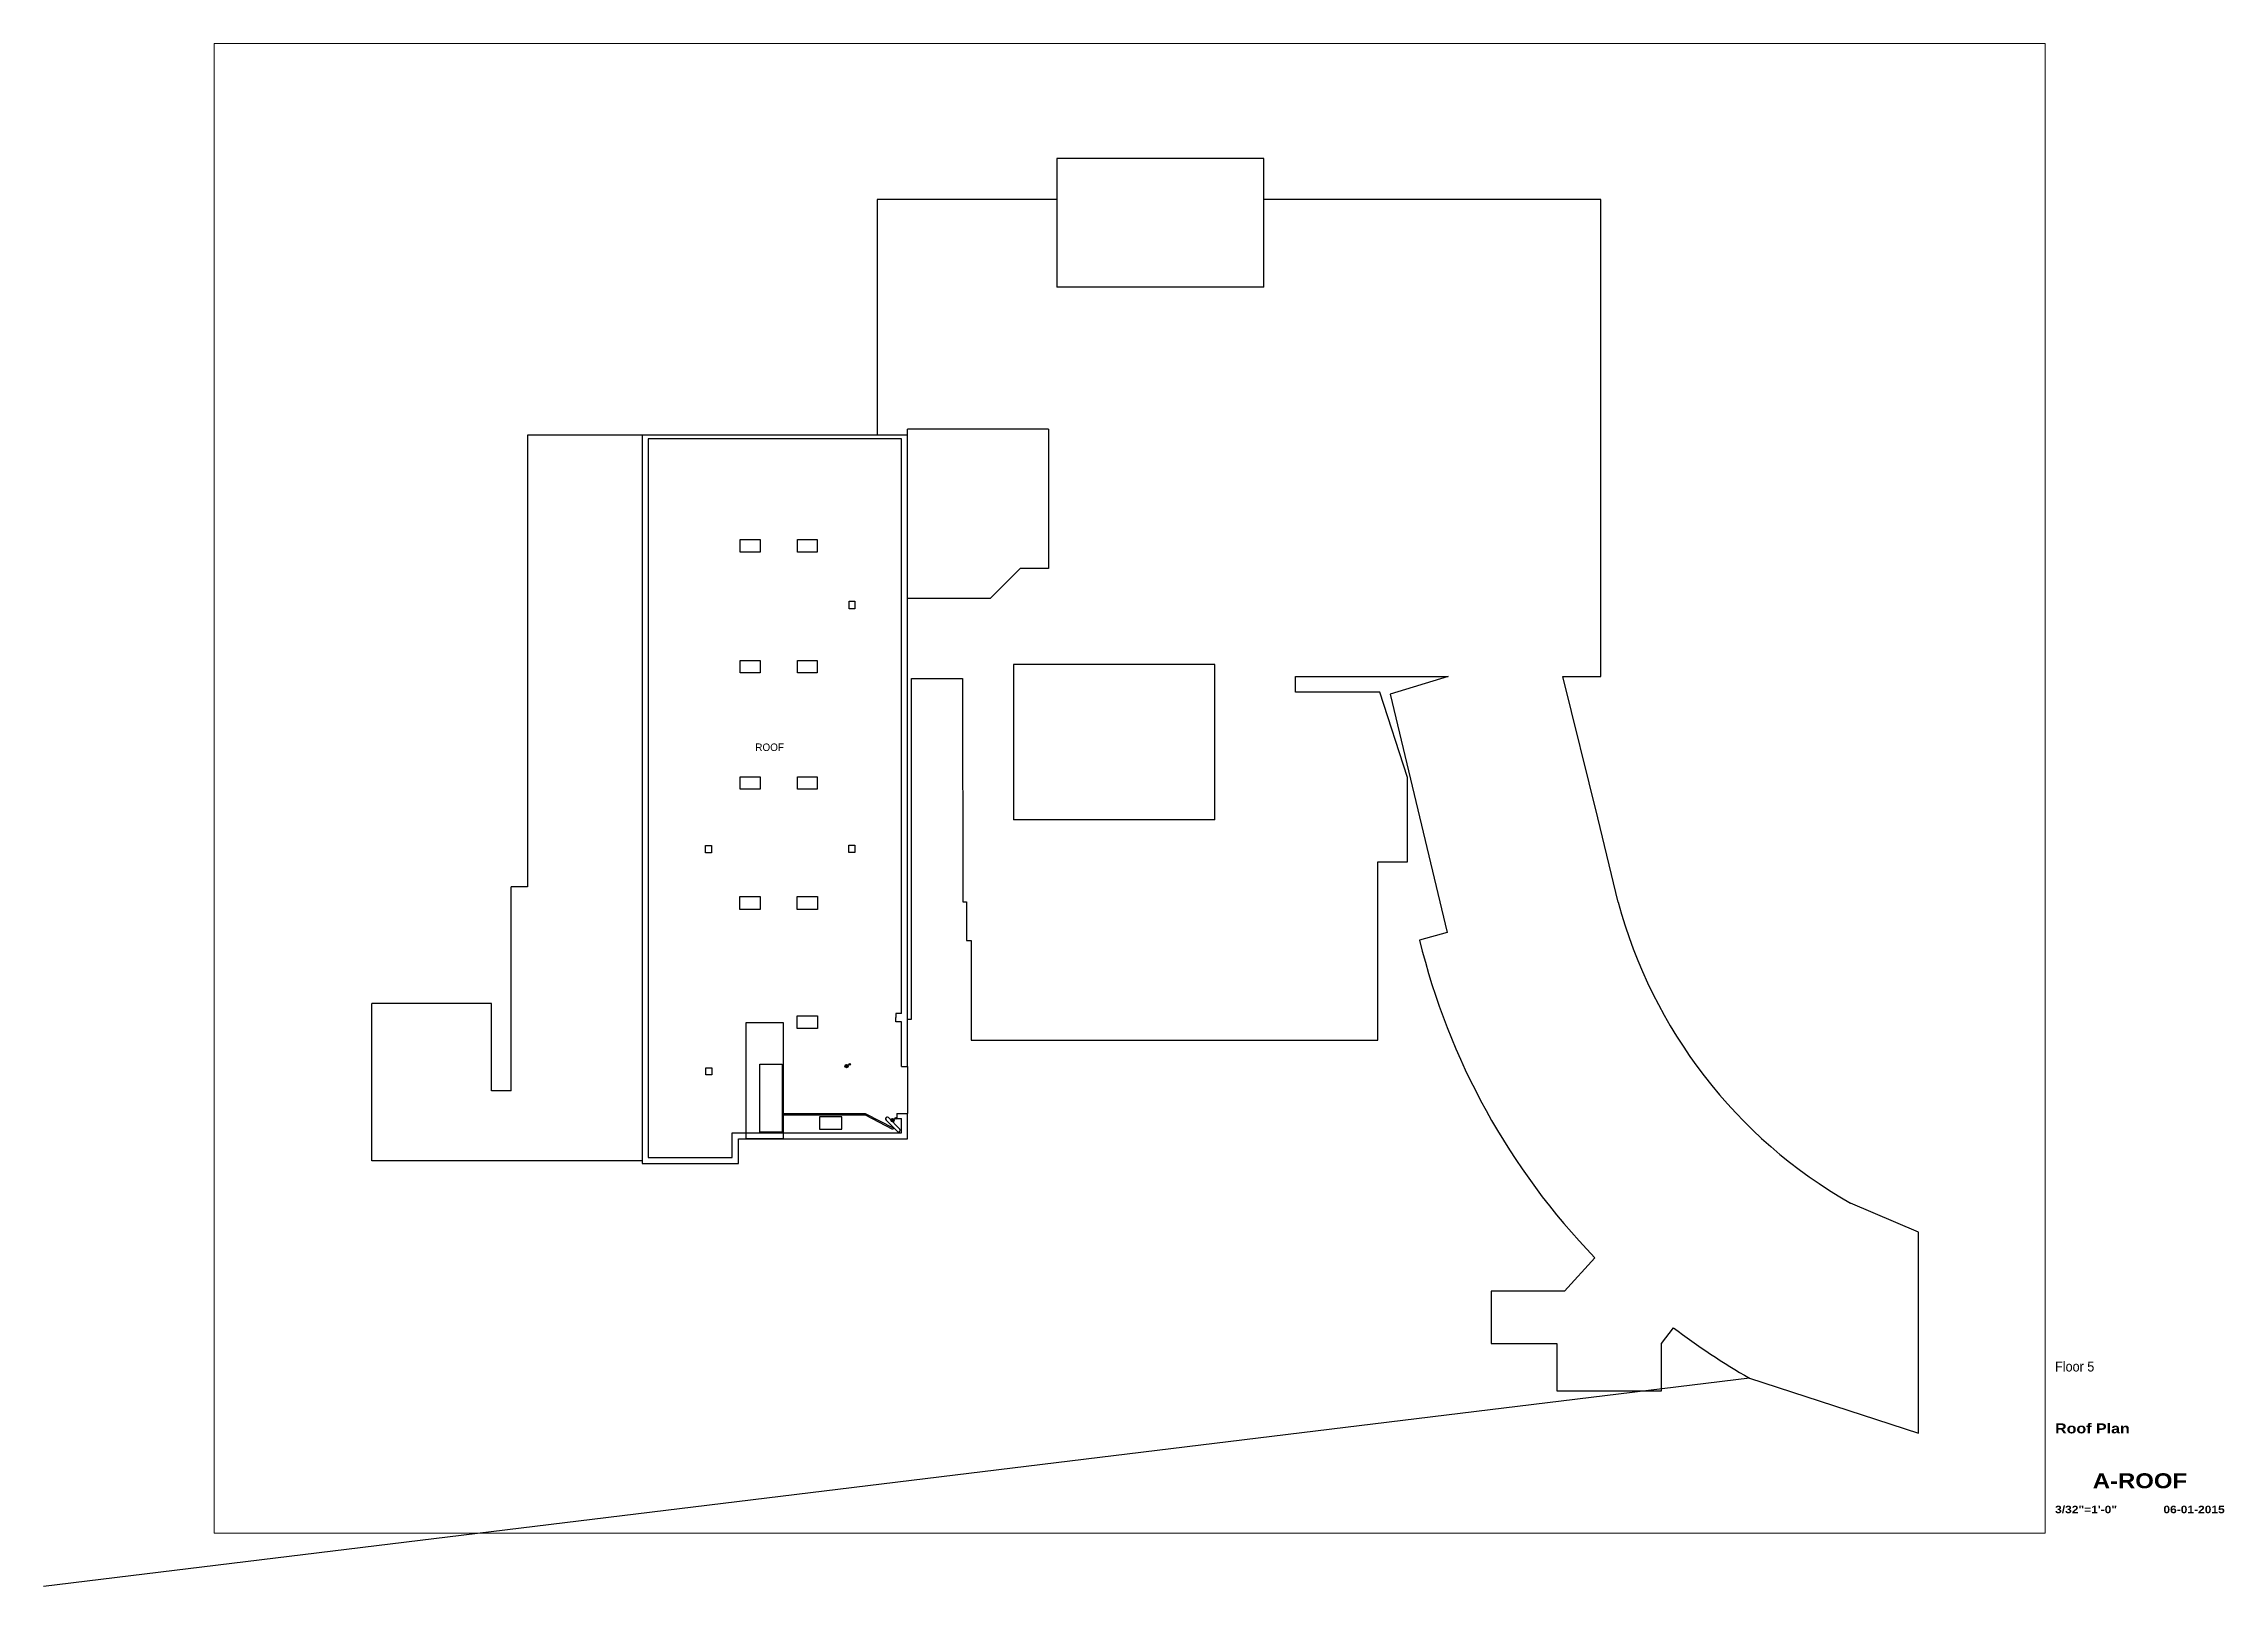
# Paper-space layout '30x42' of a CAD drawing. Extents: x 0 to 41, y 0 to 29.
# The model-space entities are those that its viewports show. They can reach past a viewport. Long polylines and large blocks are cut down to what shows.
import ezdxf
from ezdxf.enums import TextEntityAlignment as Align

# ---------------------------------------------------------------- set-up
doc = ezdxf.new("R2010")
doc.units = 0
doc.header["$LTSCALE"] = 96
doc.header["$MEASUREMENT"] = 0
doc.layers.get('0').update_dxf_attribs({"linetype": 'CONTINUOUS'})
doc.layers.get('DEFPOINTS').update_dxf_attribs({"color": 31, "linetype": 'CONTINUOUS'})
for name, color, linetype in [('A-ANNO-TEXT', 4, 'CONTINUOUS'), ('A-ROOF', 1, 'CONTINUOUS'), ('A-SPCL', 34, 'CONTINUOUS'), ('A-WALL-FULL', 6, 'CONTINUOUS'), ('P-PREFIX', 2, 'CONTINUOUS'), ('T-5', 5, 'CONTINUOUS')]:
    doc.layers.add(name, color=color, linetype=linetype)
doc.styles.add('ARIAL', font='arial.ttf')
doc.styles.add('Arial90', font='arial.ttf', dxfattribs={"width": 0.9})
doc.styles.add('ArialBlack', font='ariblk_1.ttf')

# ---------------------------------------------------------------- blocks, each defined once
blk = doc.blocks.new('sheettext_30x42_base')
at = {"style": 'Arial90', "width": 0.9}
blk.add_attdef('FLOOR', text='', height=0.188, dxfattribs=at).set_placement((0, 3.227), align=Align.TOP_LEFT)
at = {"color": 8, "style": 'ArialBlack'}
for tag, p, height in [('TITLE_1', (0, 2.195), 0.188), ('TITLE_2', (0, 1.876), 0.188), ('SCALE', (0, 0.375), 0.141)]:
    blk.add_attdef(tag, p, '', height=height, dxfattribs=at)
blk.add_attdef('DWG#', text='', height=0.281, dxfattribs=at).set_placement((1.594, 1.126), align=Align.TOP_CENTER)
blk.add_attdef('DATE', text='', height=0.141, dxfattribs=at).set_placement((3.188, 0.375), align=Align.RIGHT)

msp = doc.modelspace()

# ---------------------------------------------------------------- linework, layer by layer
at = {"layer": 'A-ROOF'}
for p, q in [((3187, 3211), (2689, 3211)), ((2689, 3211), (2689, 2902)), ((3187, 2902), (3187, 3211)), ((2689, 3113), (2257, 3113)), ((2257, 3113), (2257, 2545.8)), ((3998, 3113), (3187, 3113)), ((3998, 1965), (3998, 3113)), ((3187, 2902), (2689, 2902)), ((1691, 2545.8), (1415, 2545.8)), ((1415, 2545.8), (1415, 1458.6)), ((2669, 2560), (2329.8, 2560)), ((2329.8, 2545.8), (2329.8, 2560)), ((2669, 2560), (2669, 2224.6)), ((2600.9, 2224.6), (2528.9, 2152.6)), ((2669, 2224.6), (2600.9, 2224.6)), ((2528.9, 2152.6), (2329.8, 2152.6)), ((2584.8, 1994), (2584.8, 1620)), ((3069, 1994), (2584.8, 1994)), ((3069, 1620), (3069, 1994)), ((2339, 1140.8), (2339, 1960)), ((2339, 1960), (2461.9, 1960)), ((2461.9, 1960), (2463, 1422.8)), ((3263, 1927), (3263, 1965)), ((3263, 1965), (3630.5, 1965)), ((3630.5, 1965), (3491, 1922.8)), ((3991.1, 1624.7), (3906.7, 1965)), ((3906.7, 1965), (3998, 1965)), ((3466.3, 1927), (3263, 1927)), ((3533, 1721.8), (3466.3, 1927)), ((3491, 1922.8), (3628.4, 1348.8)), ((3533, 1519), (3533, 1721.8)), ((3069, 1620), (2584.8, 1620)), ((4039.6, 1422), (3991.1, 1624.7)), ((3461, 1090), (3461, 1519)), ((3461, 1519), (3533, 1519)), ((1415, 1458.6), (1376.4, 1458.6)), ((1376.4, 968), (1376.4, 1458.6)), ((2463, 1422.8), (2472, 1422.8)), ((2472, 1422.8), (2472, 1329.8)), ((2472, 1329.8), (2483, 1329.8)), ((2483, 1329.8), (2483, 1090)), ((3628.4, 1348.8), (3561.6, 1330.9)), ((1041, 800), (1041, 1178)), ((1329, 1178), (1041, 1178)), ((1329, 968), (1329, 1178)), ((2329.8, 1140.8), (2339, 1140.8)), ((2483, 1090), (3461, 1090)), ((2329.8, 1026.7), (2329.8, 913.4)), ((1376.4, 968), (1329, 968)), ((1923, 793.1), (1923, 852.2)), ((1923, 852.2), (2329.8, 852.2)), ((1691, 800), (1041, 800)), ((1691, 800), (1691, 793.1)), ((1691, 793.1), (1923, 793.1)), ((4762.6, 628.2), (4598.6, 697.8)), ((4762.6, 144.7), (4762.6, 628.2)), ((3983.4, 566.6), (3910.7, 486)), ((3910.7, 486), (3733.8, 486)), ((3733.8, 486), (3733.8, 360)), ((4143.9, 360), (4172.8, 398.2)), ((3733.8, 360), (3891.9, 360)), ((3891.9, 360), (3891.9, 246)), ((4143.9, 246), (4143.9, 360)), ((4355.6, 276.9), (4762.6, 144.7)), ((3891.9, 246), (4143.9, 246))]:
    msp.add_line(p, q, dxfattribs=at).dxf.unprotected_set("ltscale", 0)
for centre, radius, start, end in [((5188.7, 1731.1), 1189.9, 195.0594, 240.2702), ((5187.4, 1729.6), 1674, 193.7786, 224.0058), ((5187.4, 1729.6), 1674, 232.6894, 240.2054)]:
    msp.add_arc(centre, radius, start, end, dxfattribs=at).dxf.unprotected_set("ltscale", 0)
at = {"layer": 'A-SPCL'}
for centre, start, end in [((2030.3, 912), 90, 270), ((2030.3, 910.5), 90, 270), ((2030.3, 910.5), 270, 90)]:
    msp.add_arc(centre, 0.75, start, end, dxfattribs=at).dxf.unprotected_set("ltscale", 0)
at = {"layer": 'A-WALL-FULL'}
for p, q in [((1691, 2545.8), (1691, 793.1)), ((2329.8, 2545.8), (1691, 2545.8)), ((1705.8, 2536.6), (1705.8, 807.9)), ((2315.1, 2536.6), (1705.8, 2536.6)), ((2315.1, 1154.4), (2315.1, 2536.6)), ((2329.8, 1026.7), (2329.8, 2545.8)), ((2315.1, 1154.4), (2301.8, 1154.4)), ((2301.8, 1154.4), (2301.8, 1144.4)), ((2301.8, 1134.5), (2301.8, 1144.4)), ((2315.1, 1134.5), (2301.8, 1134.5)), ((2315.1, 1027), (2315.1, 1134.5)), ((2315.1, 1027), (2329.8, 1026.7)), ((2304.4, 913.4), (2304.4, 901.4)), ((2304.4, 913.4), (2329.8, 913.4)), ((2304.4, 901.4), (2315, 901.4)), ((2315, 867), (2315, 901.4)), ((2329.8, 852.2), (2329.8, 913.4)), ((1908.2, 807.9), (1908.2, 867)), ((1908.2, 867), (2315, 867)), ((1923, 793.1), (1923, 852.2)), ((1923, 852.2), (2329.8, 852.2)), ((1691, 793.1), (1923, 793.1)), ((1705.8, 807.9), (1908.2, 807.9))]:
    msp.add_line(p, q, dxfattribs=at).dxf.unprotected_set("ltscale", 0)
at = {"layer": 'P-PREFIX'}
for p, q in [((1927, 2264.5), (1927, 2294.5)), ((1927, 2294.5), (1975, 2294.5)), ((1975, 2264.5), (1927, 2264.5)), ((1975, 2294.5), (1975, 2264.5)), ((2064.7, 2264.5), (2064.7, 2294.5)), ((2064.7, 2294.5), (2112.7, 2294.5)), ((2112.7, 2264.5), (2064.7, 2264.5)), ((2112.7, 2294.5), (2112.7, 2264.5)), ((2189, 2146.3), (2203.2, 2146.3)), ((2189, 2128.1), (2189, 2146.3)), ((2203.2, 2128.1), (2189, 2128.1)), ((2203.2, 2146.3), (2203.2, 2128.1)), ((1927, 1973.5), (1927, 2003.5)), ((1927, 2003.5), (1975, 2003.5)), ((1975, 2003.5), (1975, 1973.5)), ((2064.7, 1973.5), (2064.7, 2003.5)), ((2064.7, 2003.5), (2112.7, 2003.5)), ((2112.7, 2003.5), (2112.7, 1973.5)), ((1975, 1973.5), (1927, 1973.5)), ((2112.7, 1973.5), (2064.7, 1973.5)), ((1927, 1693.8), (1927, 1723.8)), ((1927, 1723.8), (1975, 1723.8)), ((1975, 1693.8), (1927, 1693.8)), ((1975, 1723.8), (1975, 1693.8)), ((2064.7, 1693.8), (2064.7, 1723.8)), ((2064.7, 1723.8), (2112.7, 1723.8)), ((2112.7, 1693.8), (2064.7, 1693.8)), ((2112.7, 1723.8), (2112.7, 1693.8)), ((1844, 1558.7), (1858.4, 1558.7)), ((1844, 1541), (1844, 1558.7)), ((1858.4, 1541), (1844, 1541)), ((1858.4, 1558.7), (1858.4, 1541)), ((2188.8, 1558.8), (2202.9, 1558.8)), ((2188.8, 1541.3), (2188.8, 1558.8)), ((2202.9, 1541.3), (2188.8, 1541.3)), ((2202.9, 1558.8), (2202.9, 1541.3)), ((1926.6, 1435.6), (1975.5, 1435.6)), ((1926.6, 1404.7), (1926.6, 1435.6)), ((1975.5, 1435.6), (1975.5, 1404.7)), ((2064.4, 1436), (2113.1, 1436)), ((2064.4, 1404.5), (2064.4, 1436)), ((2113.1, 1436), (2113.1, 1404.5)), ((1975.5, 1404.7), (1926.6, 1404.7)), ((2113.1, 1404.5), (2064.4, 1404.5)), ((1941.7, 1132.2), (2030.6, 1132.2)), ((1941.7, 852.2), (1941.7, 1132.2)), ((2030.6, 1132.2), (2030.6, 852.2)), ((2064.5, 1148.8), (2113.4, 1148.8)), ((2064.5, 1118), (2064.5, 1148.8)), ((2113.4, 1118), (2064.5, 1118)), ((2113.4, 1148.8), (2113.4, 1118)), ((1844.1, 1023.3), (1858.6, 1023.3)), ((1844.1, 1006.2), (1844.1, 1023.3)), ((1858.6, 1006.2), (1844.1, 1006.2)), ((1858.6, 1023.3), (1858.6, 1006.2)), ((1974.7, 1032.2), (2028.4, 1032.2)), ((1974.7, 869), (1974.7, 1032.2)), ((2028.4, 1032.2), (2028.4, 869)), ((2180, 1027.5), (2182.5, 1027.5)), ((2180.1, 1028.3), (2182.5, 1027.6)), ((2180.1, 1026.7), (2182.5, 1027.4)), ((2180.4, 1029), (2182.6, 1027.7)), ((2180.4, 1026), (2182.6, 1027.2)), ((2180.9, 1029.6), (2182.7, 1027.8)), ((2180.9, 1025.4), (2182.7, 1027.1)), ((2181.5, 1030.1), (2182.8, 1027.9)), ((2181.5, 1024.9), (2182.8, 1027.1)), ((2182.2, 1030.4), (2182.9, 1028)), ((2182.2, 1024.6), (2182.9, 1027)), ((2183, 1030.5), (2183, 1028)), ((2183, 1024.5), (2183, 1027)), ((2183.8, 1030.4), (2183.1, 1028)), ((2183.8, 1024.6), (2183.1, 1027)), ((2184.5, 1030.1), (2183.3, 1027.9)), ((2184.5, 1024.9), (2183.3, 1027.1)), ((2185.1, 1029.6), (2183.4, 1027.8)), ((2185.1, 1025.4), (2183.4, 1027.1)), ((2185.6, 1029), (2183.5, 1027.7)), ((2185.9, 1028.3), (2183.5, 1027.6)), ((2186, 1027.5), (2183.5, 1027.5)), ((2185.9, 1026.7), (2183.5, 1027.4)), ((2185.6, 1026), (2183.5, 1027.2)), ((2227.6, 912.8), (2030.3, 912.8)), ((2227.6, 909.8), (2030.3, 909.8)), ((2172, 905.5), (2118, 905.5)), ((2118, 905.5), (2118, 875.5)), ((2172, 875.5), (2172, 905.5)), ((2294.5, 875.2), (2228.5, 909.6)), ((2295.9, 877.9), (2229.9, 912.2)), ((2305.6, 870.4), (2278.1, 897.9)), ((2311.2, 876.1), (2283.7, 903.6)), ((2290.9, 897.5), (2293.4, 897.5)), ((2291, 898.2), (2293.4, 897.6)), ((2291, 896.7), (2293.4, 897.3)), ((2291.3, 899), (2293.5, 897.7)), ((2291.3, 896), (2293.5, 897.2)), ((2291.8, 899.6), (2293.6, 897.8)), ((2291.8, 895.3), (2293.6, 897.1)), ((2292.4, 900.1), (2293.7, 897.9)), ((2292.4, 894.9), (2293.7, 897)), ((2293.1, 900.4), (2293.8, 897.9)), ((2293.1, 894.6), (2293.8, 897)), ((2293.9, 900.5), (2293.9, 898)), ((2293.9, 894.5), (2293.9, 897)), ((2294.7, 900.4), (2294.1, 897.9)), ((2294.7, 894.6), (2294.1, 897)), ((2295.4, 900.1), (2294.2, 897.9)), ((2295.4, 894.9), (2294.2, 897)), ((2296, 899.6), (2294.3, 897.8)), ((2296, 895.3), (2294.3, 897.1)), ((2296.5, 899), (2294.4, 897.7)), ((2296.8, 898.2), (2294.4, 897.6)), ((2296.9, 897.5), (2294.4, 897.5)), ((2296.8, 896.7), (2294.4, 897.3)), ((2296.5, 896), (2294.4, 897.2)), ((2030.6, 852.2), (1941.7, 852.2)), ((2028.4, 869), (1974.7, 869)), ((2118, 875.5), (2172, 875.5)), ((2295.9, 877.9), (2294.5, 875.2))]:
    msp.add_line(p, q, dxfattribs=at).dxf.unprotected_set("ltscale", 0)
for centre, radius in [((2183, 1027.5), 4), ((2183, 1027.5), 3.5), ((2190.6, 1032), 2), ((2190.6, 1032), 1.5), ((2293.9, 897.5), 4), ((2293.9, 897.5), 3.5), ((2301.5, 901.9), 2), ((2301.5, 901.9), 1.5)]:
    msp.add_circle(centre, radius, dxfattribs=at).dxf.unprotected_set("ltscale", 0)
for centre, radius, start, end in [((2227.6, 907.8), 5, 62.5163, 90), ((2227.6, 907.8), 2, 62.5163, 90), ((2280.8, 900.8), 4, 43.4193, 226.5807), ((2308.4, 873.3), 4, 225, 45)]:
    msp.add_arc(centre, radius, start, end, dxfattribs=at).dxf.unprotected_set("ltscale", 0)

# ---------------------------------------------------------------- texts
at = {"layer": 'A-ANNO-TEXT', "style": 'ARIAL', "width": 0.95}
e = msp.add_text('ROOF', height=18, dxfattribs=at)
e.set_placement((1963.5, 1785.8))
e.dxf.unprotected_set("ltscale", 0)

psp = doc.layouts.new('30x42')

# ---------------------------------------------------------------- linework, layer by layer
at = {"layer": 'DEFPOINTS'}
psp.add_line((32.067, 3.915), (0, 0), dxfattribs=at)

# ---------------------------------------------------------------- block references
at = {"layer": 'T-5'}
psp.add_blockref('sheettext_30x42_base', (37.812, 1), dxfattribs=at).add_auto_attribs({'FLOOR': 'Floor 5', 'TITLE_2': 'Roof Plan', 'DWG#': 'A-ROOF', 'SCALE': '3/32"=1\'-0"', 'DATE': '06-01-2015'})

# ---------------------------------------------------------------- viewports
at = {"layer": 'DEFPOINTS'}
psp.add_viewport(center=(20.416, 15), size=(34.418, 28), view_center_point=(2864.32, 1695.754), view_height=3584, dxfattribs=at)

doc.saveas('drawing.dxf')
